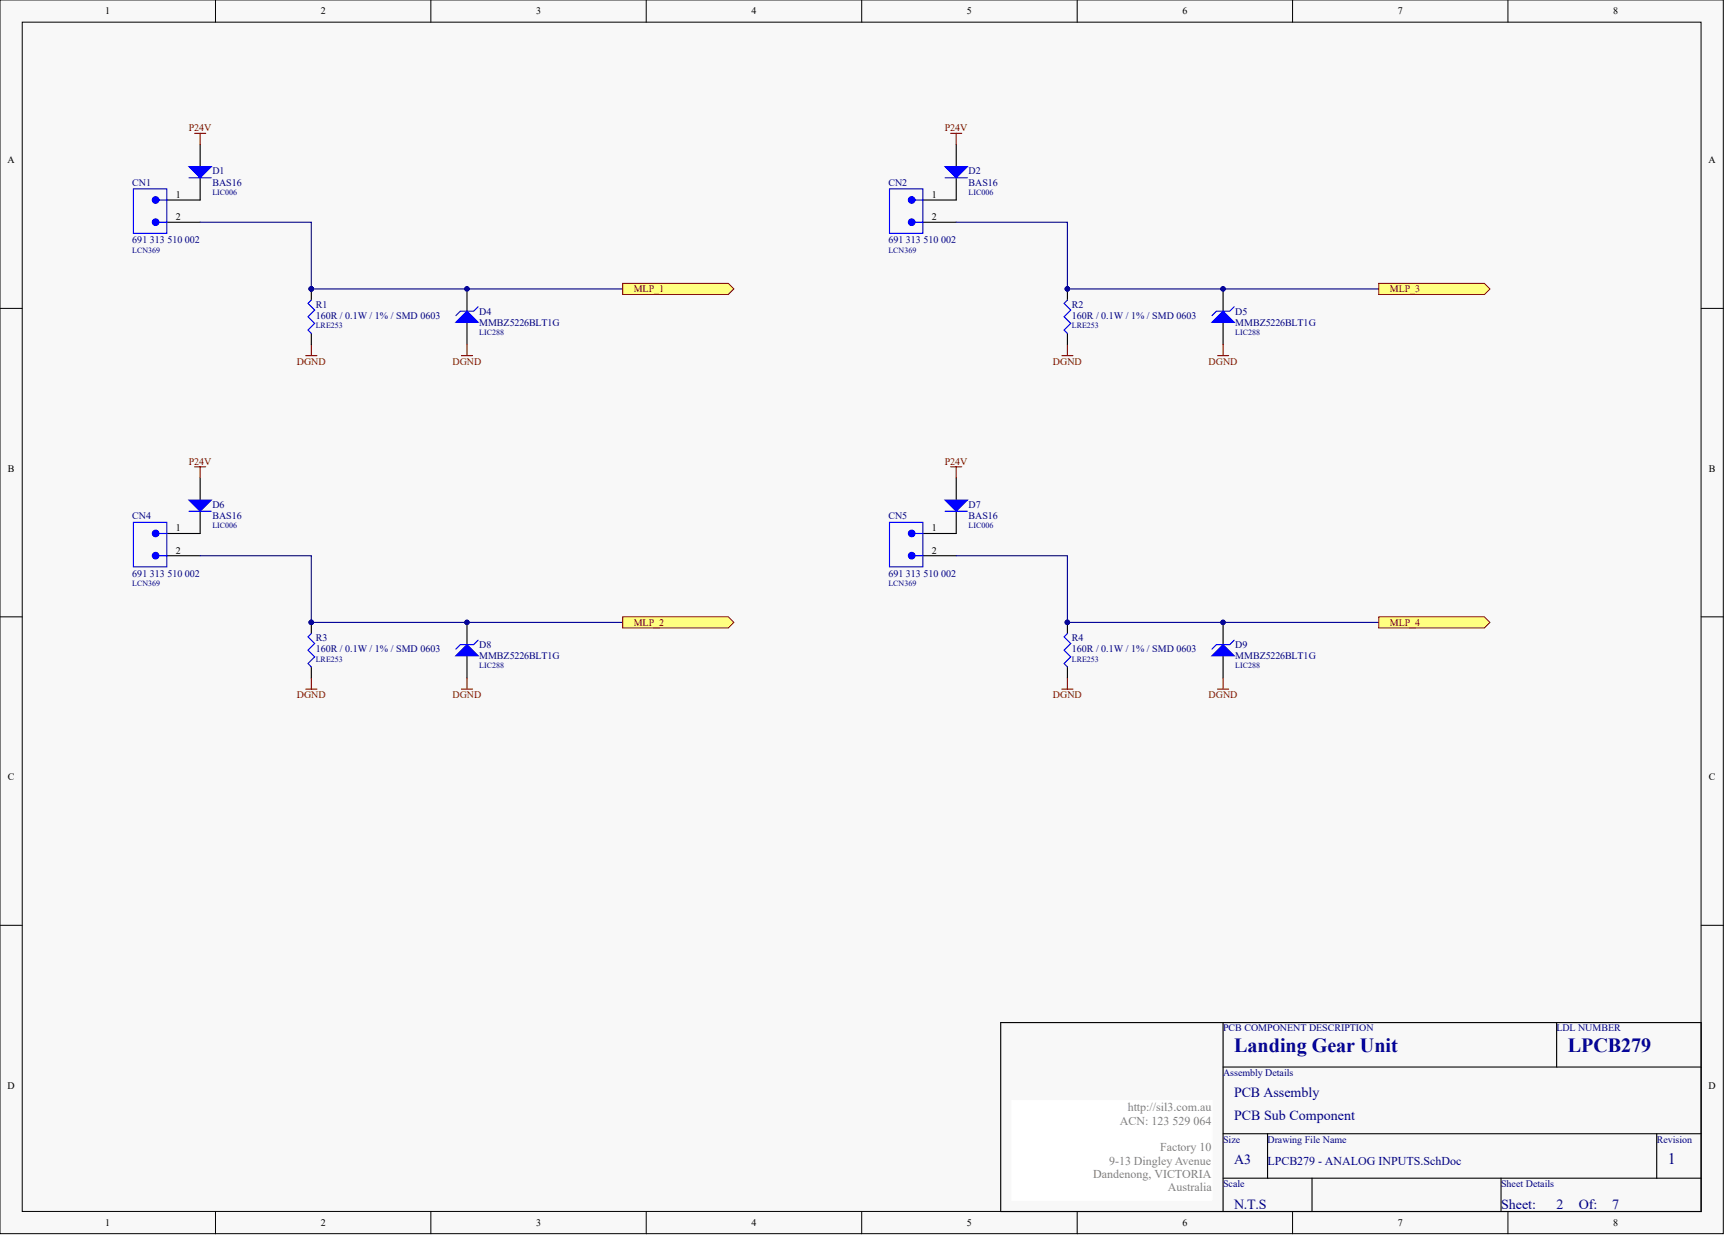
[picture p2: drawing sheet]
<svg xmlns="http://www.w3.org/2000/svg" width="328mm" height="235mm" viewBox="0 0 328 235" stroke-linecap="round" stroke-linejoin="round" font-family="sans-serif">
<defs><g id="words">
<g font-size="3.8" fill="#000080">
<text x="234.6" y="199.9">Landing Gear Unit</text>
<text x="298" y="199.9">LPCB279</text>
</g>
<text font-size="3" fill="#000080" x="317" y="221.2">1</text>
<g font-size="2.7" fill="#000080">
<text x="234.6" y="208.6">PCB Assembly</text>
<text x="234.6" y="212.8">PCB Sub Component</text>
<text x="234.6" y="221.3">A3</text>
<text x="234.6" y="229.7">N.T.S</text>
<text x="285.3" y="229.7">Sheet:</text>
<text x="295.9" y="229.7">2</text>
<text x="300.1" y="229.7">Of:</text>
<text x="306.5" y="229.7">7</text>
</g>
<g font-size="2.3" fill="#808080">
<text x="212.9" y="213.8">ACN: 123 529 064</text>
<text x="214.4" y="211.2">http://sil3.com.au</text>
<text x="210.8" y="221.4">9-13 Dingley Avenue</text>
<text x="220.5" y="218.8">Factory 10</text>
<text x="207.8" y="223.9">Dandenong, VICTORIA</text>
<text x="222" y="226.4">Australia</text>
</g>
<text font-size="2.3" fill="#000080" x="240.9" y="221.4">LPCB279 - ANALOG INPUTS.SchDoc</text>
<g font-size="1.9">
<text x="20" y="2.7">1</text>
<text x="61" y="2.7">2</text>
<text x="101.9" y="2.7">3</text>
<text x="142.9" y="2.7">4</text>
<text x="183.8" y="2.7">5</text>
<text x="224.7" y="2.7">6</text>
<text x="265.7" y="2.7">7</text>
<text x="306.6" y="2.7">8</text>
<text x="1.4" y="31">A</text>
<text x="324.8" y="31">A</text>
<text x="33.4" y="41.8">2</text>
<text x="33.4" y="37.6">1</text>
<text x="177.1" y="41.8">2</text>
<text x="177.1" y="37.6">1</text>
<text x="1.5" y="89.6">B</text>
<text x="324.8" y="89.6">B</text>
<text x="33.4" y="101">1</text>
<text x="177.1" y="101">1</text>
<text x="33.4" y="105.2">2</text>
<text x="177.1" y="105.2">2</text>
<text x="1.5" y="148.3">C</text>
<text x="324.8" y="148.3">C</text>
<text x="1.4" y="206.9">D</text>
<text x="324.8" y="206.9">D</text>
<text x="20" y="233.1">1</text>
<text x="61" y="233.1">2</text>
<text x="101.9" y="233.1">3</text>
<text x="142.9" y="233.1">4</text>
<text x="183.8" y="233.1">5</text>
<text x="224.7" y="233.1">6</text>
<text x="265.7" y="233.1">7</text>
<text x="306.6" y="233.1">8</text>
</g>
<g font-size="1.9" fill="#800000">
<text x="35.9" y="24.9">P24V</text>
<text x="179.6" y="24.9">P24V</text>
<text x="120.5" y="55.6">MLP_1</text>
<text x="264.2" y="55.6">MLP_3</text>
<text x="56.4" y="69.3">DGND</text>
<text x="86" y="69.3">DGND</text>
<text x="200.1" y="69.3">DGND</text>
<text x="229.7" y="69.3">DGND</text>
<text x="35.9" y="88.3">P24V</text>
<text x="179.6" y="88.3">P24V</text>
<text x="120.5" y="118.9">MLP_2</text>
<text x="264.2" y="118.9">MLP_4</text>
<text x="56.4" y="132.7">DGND</text>
<text x="86" y="132.7">DGND</text>
<text x="200.1" y="132.7">DGND</text>
<text x="229.7" y="132.7">DGND</text>
</g>
<g font-size="1.9" fill="#000080">
<text x="25.2" y="35.3">CN1</text>
<text x="40.4" y="33.2">D1</text>
<text x="40.4" y="35.3">BAS16</text>
<text x="168.9" y="35.3">CN2</text>
<text x="184.1" y="33.2">D2</text>
<text x="184.1" y="35.3">BAS16</text>
<text x="25.2" y="46.3">691 313 510 002</text>
<text x="168.9" y="46.3">691 313 510 002</text>
<text x="60" y="58.5">R1</text>
<text x="91.1" y="59.8">D4</text>
<text x="203.7" y="58.5">R2</text>
<text x="234.8" y="59.8">D5</text>
<text x="60" y="60.6">160R / 0.1W / 1% / SMD 0603</text>
<text x="91.1" y="61.9">MMBZ5226BLT1G</text>
<text x="203.7" y="60.6">160R / 0.1W / 1% / SMD 0603</text>
<text x="234.8" y="61.9">MMBZ5226BLT1G</text>
<text x="25.2" y="98.7">CN4</text>
<text x="40.4" y="96.6">D6</text>
<text x="40.4" y="98.7">BAS16</text>
<text x="168.9" y="98.7">CN5</text>
<text x="184.1" y="96.6">D7</text>
<text x="184.1" y="98.7">BAS16</text>
<text x="25.2" y="109.7">691 313 510 002</text>
<text x="168.9" y="109.7">691 313 510 002</text>
<text x="60" y="121.9">R3</text>
<text x="60" y="124">160R / 0.1W / 1% / SMD 0603</text>
<text x="91.1" y="123.2">D8</text>
<text x="91.1" y="125.3">MMBZ5226BLT1G</text>
<text x="203.7" y="121.9">R4</text>
<text x="203.7" y="124">160R / 0.1W / 1% / SMD 0603</text>
<text x="234.8" y="123.2">D9</text>
<text x="234.8" y="125.3">MMBZ5226BLT1G</text>
<text x="232.5" y="196.1">PCB COMPONENT DESCRIPTION</text>
<text x="295.9" y="196.1">LDL NUMBER</text>
<text x="232.5" y="204.5">Assembly Details</text>
<text x="232.5" y="217.2">Size</text>
<text x="240.9" y="217.2">Drawing File Name</text>
<text x="314.9" y="217.2">Revision</text>
<text x="232.5" y="225.7">Scale</text>
<text x="285.3" y="225.7">Sheet Details</text>
</g>
<g font-size="1.5" fill="#000080">
<text x="40.4" y="37">LIC006</text>
<text x="184.1" y="37">LIC006</text>
<text x="25.2" y="48">LCN369</text>
<text x="168.9" y="48">LCN369</text>
<text x="60" y="62.4">LRE253</text>
<text x="91.1" y="63.7">LIC288</text>
<text x="203.7" y="62.4">LRE253</text>
<text x="234.8" y="63.7">LIC288</text>
<text x="40.4" y="100.4">LIC006</text>
<text x="184.1" y="100.4">LIC006</text>
<text x="25.2" y="111.4">LCN369</text>
<text x="168.9" y="111.4">LCN369</text>
<text x="60" y="125.8">LRE253</text>
<text x="203.7" y="125.8">LRE253</text>
<text x="91.1" y="127.1">LIC288</text>
<text x="234.8" y="127.1">LIC288</text>
</g>
</g></defs>
<g fill="#f8f8f8" stroke="#000" stroke-width=".19">
<path d="M0 0h327.6v234.5h-327.6z"/>
<path d="M4.2 4.2h319.1v226.1h-319.1z"/>
</g>
<g fill="none" stroke="#000" stroke-width=".19">
<path d="M41 0v4.2M81.9 0v4.2M122.8 0v4.2M163.8 0v4.2M204.8 0v4.2M245.7 0v4.2M286.6 0v4.2M0 58.6h4.2M323.4 58.6h4.2M0 117.3h4.2M323.4 117.3h4.2M0 175.9h4.2"/>
<path d="M323.4 175.9h4.2M41 230.3v4.2M81.9 230.3v4.2M122.8 230.3v4.2M163.8 230.3v4.2M204.8 230.3v4.2M245.7 230.3v4.2M286.6 230.3v4.2"/>
</g>
<g fill="none" stroke="#000" stroke-width=".21">
<path d="M38 33.8v4.2h-6.3M38 27.5v4.2M31.7 42.2h6.3M59.2 54.9v2.1M88.8 54.9v4.3M59.2 63.4v2.1M88.8 61.3v4.2M190.2 194.4h133.2v35.9h-133.2zM232.5 194.4v35.9M295.9 194.4v8.4M232.5 202.8h90.9M232.5 215.5h90.9"/>
<path d="M240.9 215.5v8.5M314.9 215.5v8.5M232.5 224h90.9M249.4 224v6.3M285.3 224v6.3"/>
</g>
<path d="M192.3 209.2h38.1v19h-38.1z" fill="#fff" stroke="#fff" stroke-width=".19"/>
<path d="M25.4 35.9h6.3v8.5h-6.3zM30.2 38h1.5M35.9 33.8h4.3M30.2 42.2h1.5M59.2 57l-.7 .7 1.3 1.2-1.3 1.3 1.3 1.3-1.3 1.2 .7 .7M90.9 58.3l-.9 .9h-2.5l-.8 .8" fill="none" stroke="#00f" stroke-width=".21"/>
<g fill="#00f" stroke="#00f" stroke-width=".21">
<circle cx="29.6" cy="42.2" r=".62"/>
<circle cx="29.6" cy="38" r=".62"/>
</g>
<g fill="#00f" stroke="#00f" stroke-width=".21">
<path d="M35.9 31.7h4.3l-2.2 2.1z"/>
<path d="M86.7 61.3l2.1-2.1 2.1 2.1z"/>
</g>
<path d="M37 25.3h2.1M38 25.3v2.2M58.1 67.6h2.1M59.2 65.5v2.1M87.7 67.6h2.1M88.8 65.5v2.1" fill="none" stroke="#800000" stroke-width=".21"/>
<path d="M38 42.2h21.2v12.7h59.2" fill="none" stroke="#000080" stroke-width=".21"/>
<g fill="#000080" stroke="#000080" stroke-width=".19">
<circle cx="59.2" cy="54.9" r=".41"/>
<circle cx="88.8" cy="54.9" r=".41"/>
</g>
<path d="M118.4 53.9h20l1.1 1-1.1 1.1h-20z" fill-rule="evenodd" fill="#ffff80" stroke="#800000" stroke-width=".19"/>
<path d="M38 97.2v4.2h-6.3M38 90.8v4.3M31.7 105.6h6.3M59.2 118.3v2.1M88.8 118.3v4.2M59.2 126.8v2.1M88.8 124.7v4.2" fill="none" stroke="#000" stroke-width=".21"/>
<path d="M25.4 99.3h6.3v8.5h-6.3zM35.9 97.2h4.3M30.2 105.6h1.5M30.2 101.4h1.5M59.2 120.4l-.7 .7 1.3 1.2-1.3 1.3 1.3 1.3-1.3 1.2 .7 .7M90.9 121.7l-.9 .8h-2.5l-.8 .9" fill="none" stroke="#00f" stroke-width=".21"/>
<g fill="#00f" stroke="#00f" stroke-width=".21">
<circle cx="29.6" cy="105.6" r=".62"/>
<circle cx="29.6" cy="101.4" r=".62"/>
</g>
<g fill="#00f" stroke="#00f" stroke-width=".21">
<path d="M35.9 95.1h4.3l-2.2 2.1z"/>
<path d="M86.7 124.7l2.1-2.2 2.1 2.2z"/>
</g>
<path d="M37 88.7h2.1M38 88.7v2.1M58.1 131h2.1M59.2 128.9v2.1M87.7 131h2.1M88.8 128.9v2.1" fill="none" stroke="#800000" stroke-width=".21"/>
<path d="M38 105.6h21.2v12.7h59.2" fill="none" stroke="#000080" stroke-width=".21"/>
<g fill="#000080" stroke="#000080" stroke-width=".19">
<circle cx="59.2" cy="118.3" r=".41"/>
<circle cx="88.8" cy="118.3" r=".41"/>
</g>
<path d="M118.4 117.3h20l1.1 1-1.1 1.1h-20z" fill-rule="evenodd" fill="#ffff80" stroke="#800000" stroke-width=".19"/>
<path d="M181.8 33.8v4.2h-6.4M181.8 27.5v4.2M175.4 42.2h6.4M202.9 54.9v2.1M232.5 54.9v4.3M202.9 63.4v2.1M232.5 61.3v4.2" fill="none" stroke="#000" stroke-width=".21"/>
<path d="M169.1 35.9h6.3v8.5h-6.3zM173.9 38h1.5M179.6 33.8h4.3M173.9 42.2h1.5M202.9 57l-.6 .7 1.2 1.2-1.2 1.3 1.2 1.3-1.2 1.2 .6 .7M234.6 58.3l-.8 .9h-2.6l-.8 .8" fill="none" stroke="#00f" stroke-width=".21"/>
<g fill="#00f" stroke="#00f" stroke-width=".21">
<circle cx="173.3" cy="42.2" r=".62"/>
<circle cx="173.3" cy="38" r=".62"/>
</g>
<g fill="#00f" stroke="#00f" stroke-width=".21">
<path d="M179.6 31.7h4.3l-2.1 2.1z"/>
<path d="M230.4 61.3l2.1-2.1 2.1 2.1z"/>
</g>
<path d="M180.7 25.3h2.1M181.8 25.3v2.2M201.8 67.6h2.2M202.9 65.5v2.1M231.4 67.6h2.1M232.5 65.5v2.1" fill="none" stroke="#800000" stroke-width=".21"/>
<path d="M181.8 42.2h21.1v12.7h59.2" fill="none" stroke="#000080" stroke-width=".21"/>
<g fill="#000080" stroke="#000080" stroke-width=".19">
<circle cx="202.9" cy="54.9" r=".41"/>
<circle cx="232.5" cy="54.9" r=".41"/>
</g>
<path d="M262.1 53.9h20.1l1 1-1 1.1h-20.1z" fill-rule="evenodd" fill="#ffff80" stroke="#800000" stroke-width=".19"/>
<path d="M181.8 97.2v4.2h-6.4M181.8 90.8v4.3M175.4 105.6h6.4M202.9 118.3v2.1M232.5 118.3v4.2M202.9 126.8v2.1M232.5 124.7v4.2" fill="none" stroke="#000" stroke-width=".21"/>
<path d="M169.1 99.3h6.3v8.5h-6.3zM179.6 97.2h4.3M173.9 105.6h1.5M173.9 101.4h1.5M202.9 120.4l-.6 .7 1.2 1.2-1.2 1.3 1.2 1.3-1.2 1.2 .6 .7M234.6 121.7l-.8 .8h-2.6l-.8 .9" fill="none" stroke="#00f" stroke-width=".21"/>
<g fill="#00f" stroke="#00f" stroke-width=".21">
<circle cx="173.3" cy="105.6" r=".62"/>
<circle cx="173.3" cy="101.4" r=".62"/>
</g>
<g fill="#00f" stroke="#00f" stroke-width=".21">
<path d="M179.6 95.1h4.3l-2.1 2.1z"/>
<path d="M230.4 124.7l2.1-2.2 2.1 2.2z"/>
</g>
<path d="M180.7 88.7h2.1M181.8 88.7v2.1M201.8 131h2.2M202.9 128.9v2.1M231.4 131h2.1M232.5 128.9v2.1" fill="none" stroke="#800000" stroke-width=".21"/>
<path d="M181.8 105.6h21.1v12.7h59.2" fill="none" stroke="#000080" stroke-width=".21"/>
<g fill="#000080" stroke="#000080" stroke-width=".19">
<circle cx="202.9" cy="118.3" r=".41"/>
<circle cx="232.5" cy="118.3" r=".41"/>
</g>
<path d="M262.1 117.3h20.1l1 1-1 1.1h-20.1z" fill-rule="evenodd" fill="#ffff80" stroke="#800000" stroke-width=".19"/>
<use href="#words"/>
</svg>
